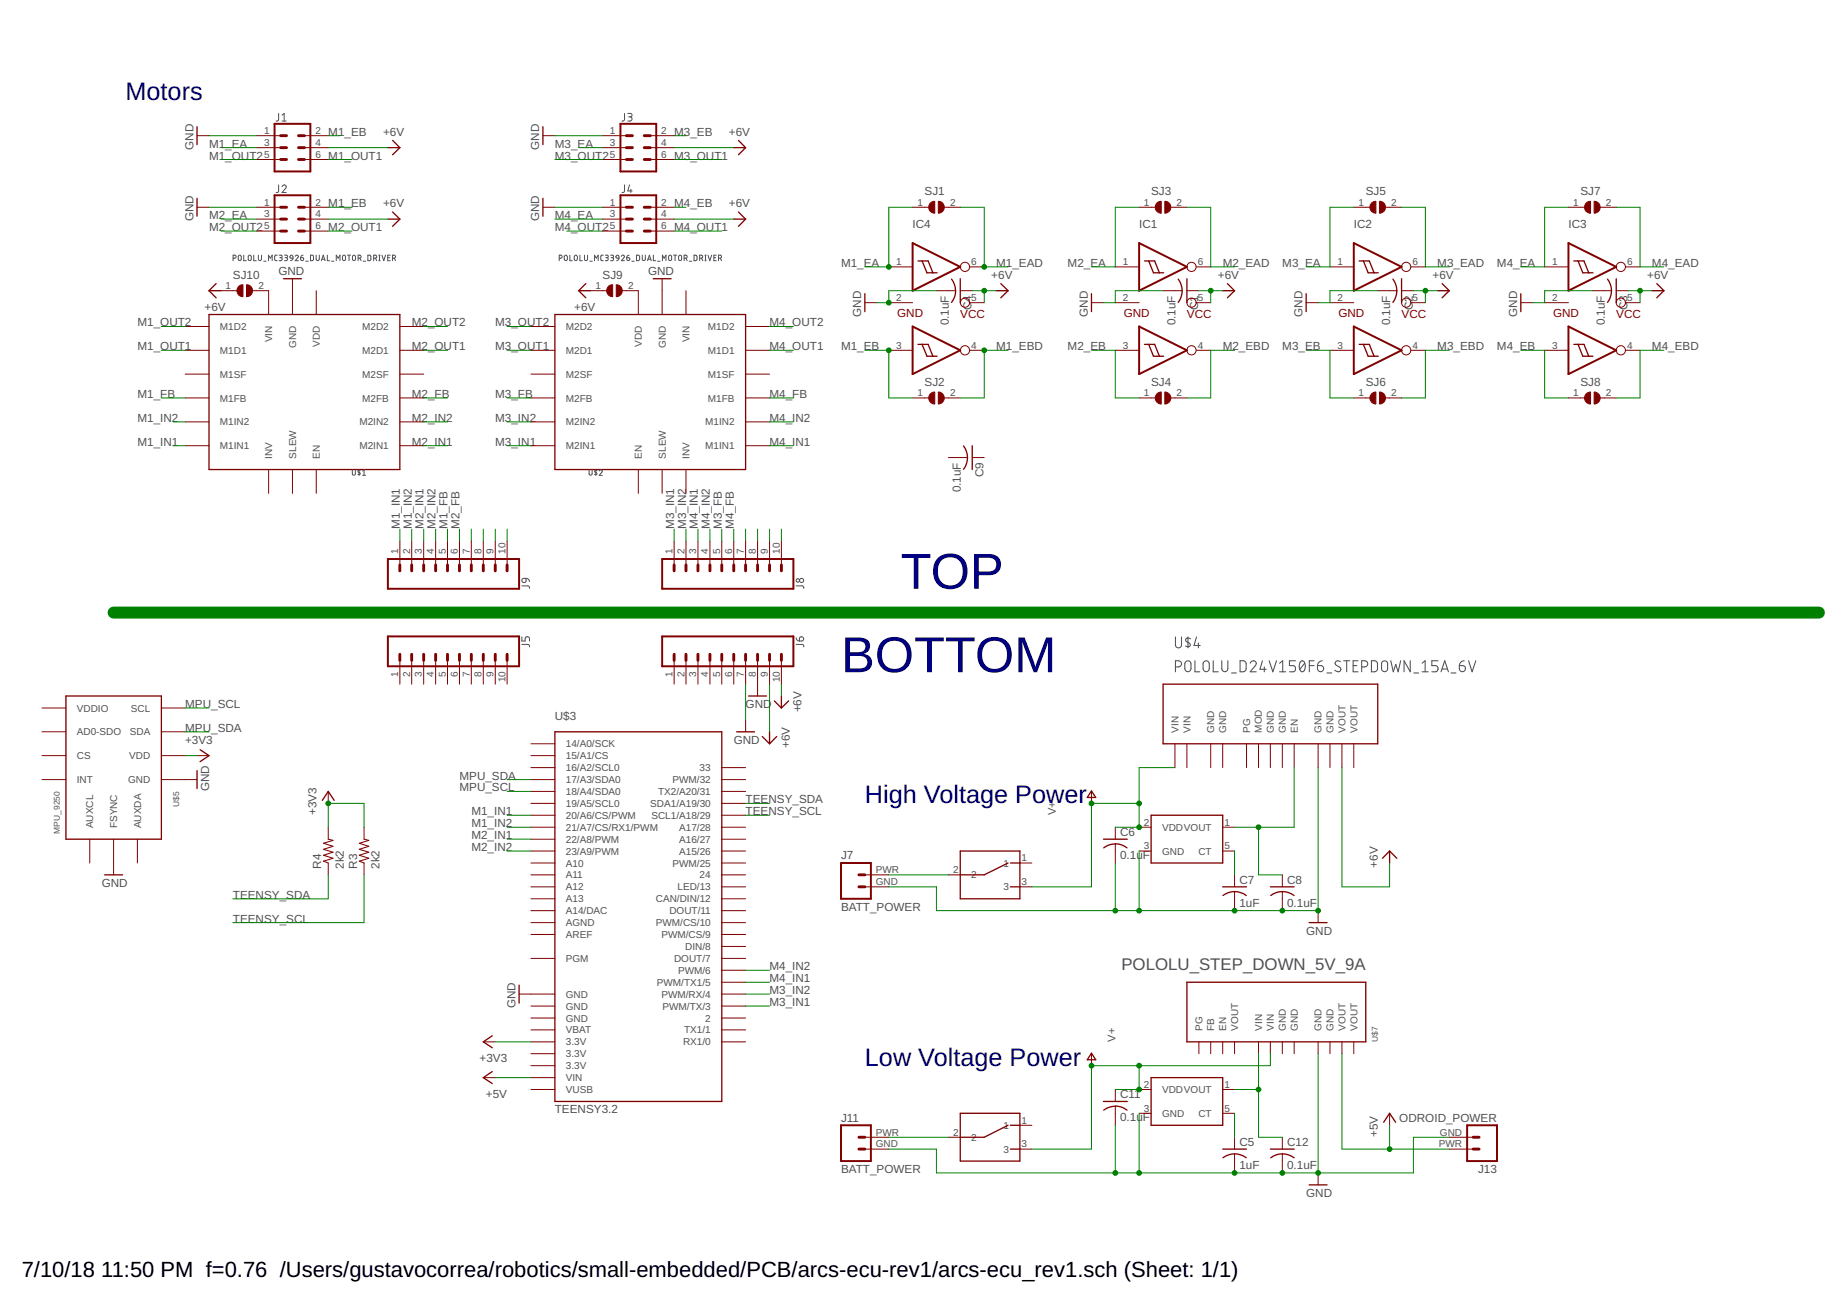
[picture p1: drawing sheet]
<svg xmlns="http://www.w3.org/2000/svg" width="297mm" height="210mm" viewBox="0 0 297 210" stroke-linecap="round" stroke-linejoin="round" font-family="sans-serif">
<defs><g id="words">
<g font-size="8.1" fill="#000080">
<text x="144.8" y="94.7">TOP</text>
<text x="135.3" y="108.1">BOTTOM</text>
</g>
<g font-size="4.1" fill="#000080">
<text x="20.2" y="16.1">Motors</text>
<text x="139.1" y="129.2">High Voltage Power</text>
<text x="139.1" y="171.4">Low Voltage Power</text>
</g>
<g font-size="3.5">
<text x="3.5" y="205.4">7/10/18</text>
<text x="16.3" y="205.4">11:50 PM f=0.76 /Users/gustavocorrea/robotics/small-embedded/PCB/arcs-ecu-rev1/arcs-ecu_rev1.sch (Sheet: 1/1)</text>
</g>
<text font-size="2.7" fill="#505050" x="180.3" y="156.1">POLOLU_STEP_DOWN_5V_9A</text>
<g font-size="1.9" fill="#505050">
<text x="33.6" y="23.7">M1_EA</text>
<text x="52.8" y="21.8">M1_EB</text>
<text x="61.6" y="21.8">+6V</text>
<text x="89.2" y="23.7">M3_EA</text>
<text x="108.4" y="21.8">M3_EB</text>
<text x="117.2" y="21.8">+6V</text>
<text x="31.1" y="24.1" transform="rotate(-90 31.1 24.1)">GND</text>
<text x="33.6" y="25.7">M1_OUT2</text>
<text x="52.8" y="25.7">M1_OUT1</text>
<text x="86.7" y="24.1" transform="rotate(-90 86.7 24.1)">GND</text>
<text x="89.2" y="25.7">M3_OUT2</text>
<text x="108.4" y="25.7">M3_OUT1</text>
<text x="31.1" y="35.6" transform="rotate(-90 31.1 35.6)">GND</text>
<text x="33.6" y="35.3">M2_EA</text>
<text x="52.8" y="33.3">M1_EB</text>
<text x="61.6" y="33.3">+6V</text>
<text x="86.7" y="35.6" transform="rotate(-90 86.7 35.6)">GND</text>
<text x="89.2" y="35.3">M4_EA</text>
<text x="108.4" y="33.3">M4_EB</text>
<text x="117.2" y="33.3">+6V</text>
<text x="148.7" y="31.4">SJ1</text>
<text x="185.1" y="31.4">SJ3</text>
<text x="219.6" y="31.4">SJ5</text>
<text x="254.2" y="31.4">SJ7</text>
<text x="33.6" y="37.2">M2_OUT2</text>
<text x="52.8" y="37.2">M2_OUT1</text>
<text x="89.2" y="37.2">M4_OUT2</text>
<text x="108.4" y="37.2">M4_OUT1</text>
<text x="146.8" y="36.7">IC4</text>
<text x="183.2" y="36.7">IC1</text>
<text x="217.7" y="36.7">IC2</text>
<text x="252.3" y="36.7">IC3</text>
<text x="37.4" y="44.8">SJ10</text>
<text x="44.8" y="44.3">GND</text>
<text x="96.9" y="44.8">SJ9</text>
<text x="104.2" y="44.3">GND</text>
<text x="135.3" y="42.9">M1_EA</text>
<text x="159.4" y="44.8">+6V</text>
<text x="160.2" y="42.9">M1_EAD</text>
<text x="171.7" y="42.9">M2_EA</text>
<text x="195.9" y="44.8">+6V</text>
<text x="196.6" y="42.9">M2_EAD</text>
<text x="206.2" y="42.9">M3_EA</text>
<text x="230.4" y="44.8">+6V</text>
<text x="231.2" y="42.9">M3_EAD</text>
<text x="240.7" y="42.9">M4_EA</text>
<text x="264.9" y="44.8">+6V</text>
<text x="265.7" y="42.9">M4_EAD</text>
<text x="22.1" y="52.5">M1_OUT2</text>
<text x="32.9" y="50">+6V</text>
<text x="66.2" y="52.5">M2_OUT2</text>
<text x="79.6" y="52.5">M3_OUT2</text>
<text x="92.3" y="50">+6V</text>
<text x="123.8" y="52.5">M4_OUT2</text>
<text x="138.5" y="50.9" transform="rotate(-90 138.5 50.9)">GND</text>
<text x="152.6" y="52.4" transform="rotate(-90 152.6 52.4)">0.1uF</text>
<text x="156.3" y="49.9" transform="rotate(-90 156.3 49.9)">C</text>
<text x="156.3" y="48.6" transform="rotate(-90 156.3 48.6)">4</text>
<text x="175" y="50.9" transform="rotate(-90 175 50.9)">GND</text>
<text x="189" y="52.4" transform="rotate(-90 189 52.4)">0.1uF</text>
<text x="192.7" y="49.9" transform="rotate(-90 192.7 49.9)">C</text>
<text x="192.7" y="48.6" transform="rotate(-90 192.7 48.6)">1</text>
<text x="209.5" y="50.9" transform="rotate(-90 209.5 50.9)">GND</text>
<text x="223.6" y="52.4" transform="rotate(-90 223.6 52.4)">0.1uF</text>
<text x="227.2" y="49.9" transform="rotate(-90 227.2 49.9)">C</text>
<text x="227.2" y="48.6" transform="rotate(-90 227.2 48.6)">2</text>
<text x="244" y="50.9" transform="rotate(-90 244 50.9)">GND</text>
<text x="258.1" y="52.4" transform="rotate(-90 258.1 52.4)">0.1uF</text>
<text x="261.7" y="49.9" transform="rotate(-90 261.7 49.9)">C</text>
<text x="261.7" y="48.6" transform="rotate(-90 261.7 48.6)">3</text>
<text x="22.1" y="56.3">M1_OUT1</text>
<text x="66.2" y="56.3">M2_OUT1</text>
<text x="79.6" y="56.3">M3_OUT1</text>
<text x="123.8" y="56.3">M4_OUT1</text>
<text x="135.3" y="56.3">M1_EB</text>
<text x="160.2" y="56.3">M1_EBD</text>
<text x="171.7" y="56.3">M2_EB</text>
<text x="196.6" y="56.3">M2_EBD</text>
<text x="206.2" y="56.3">M3_EB</text>
<text x="231.2" y="56.3">M3_EBD</text>
<text x="240.7" y="56.3">M4_EB</text>
<text x="265.7" y="56.3">M4_EBD</text>
<text x="22.1" y="64">M1_FB</text>
<text x="66.2" y="64">M2_FB</text>
<text x="79.6" y="64">M3_FB</text>
<text x="123.8" y="64">M4_FB</text>
<text x="148.7" y="62.1">SJ2</text>
<text x="185.1" y="62.1">SJ4</text>
<text x="219.6" y="62.1">SJ6</text>
<text x="254.2" y="62.1">SJ8</text>
<text x="22.1" y="67.9">M1_IN2</text>
<text x="22.1" y="71.7">M1_IN1</text>
<text x="66.2" y="67.9">M2_IN2</text>
<text x="66.2" y="71.7">M2_IN1</text>
<text x="79.6" y="67.9">M3_IN2</text>
<text x="79.6" y="71.7">M3_IN1</text>
<text x="123.8" y="67.9">M4_IN2</text>
<text x="123.8" y="71.7">M4_IN1</text>
<text x="158.2" y="76.8" transform="rotate(-90 158.2 76.8)">C9</text>
<text x="154.5" y="79.2" transform="rotate(-90 154.5 79.2)">0.1uF</text>
<text x="64.3" y="85.1" transform="rotate(-90 64.3 85.1)">M1_IN1</text>
<text x="66.2" y="85.1" transform="rotate(-90 66.2 85.1)">M1_IN2</text>
<text x="68.1" y="85.1" transform="rotate(-90 68.1 85.1)">M2_IN1</text>
<text x="70.1" y="85.1" transform="rotate(-90 70.1 85.1)">M2_IN2</text>
<text x="72" y="85.1" transform="rotate(-90 72 85.1)">M1_FB</text>
<text x="73.9" y="85.1" transform="rotate(-90 73.9 85.1)">M2_FB</text>
<text x="108.4" y="85.1" transform="rotate(-90 108.4 85.1)">M3_IN1</text>
<text x="110.3" y="85.1" transform="rotate(-90 110.3 85.1)">M3_IN2</text>
<text x="112.2" y="85.1" transform="rotate(-90 112.2 85.1)">M4_IN1</text>
<text x="114.2" y="85.1" transform="rotate(-90 114.2 85.1)">M4_IN2</text>
<text x="116.1" y="85.1" transform="rotate(-90 116.1 85.1)">M3_FB</text>
<text x="118" y="85.1" transform="rotate(-90 118 85.1)">M4_FB</text>
<text x="29.8" y="113.9">MPU_SCL</text>
<text x="119.9" y="113.9">GND</text>
<text x="29.8" y="119.6">+3V3</text>
<text x="29.8" y="117.7">MPU_SDA</text>
<text x="89.2" y="115.8">U$3</text>
<text x="118" y="119.6">GND</text>
<text x="128.9" y="114.6" transform="rotate(-90 128.9 114.6)">+6V</text>
<text x="73.9" y="125.4">MPU_SDA</text>
<text x="127" y="120.4" transform="rotate(-90 127 120.4)">+6V</text>
<text x="33.6" y="127.3" transform="rotate(-90 33.6 127.3)">GND</text>
<text x="50.9" y="131.1" transform="rotate(-90 50.9 131.1)">+3V3</text>
<text x="73.9" y="127.3">MPU_SCL</text>
<text x="75.8" y="131.1">M1_IN1</text>
<text x="119.9" y="129.2">TEENSY_SDA</text>
<text x="119.9" y="131.1">TEENSY_SCL</text>
<text x="75.8" y="133.1">M1_IN2</text>
<text x="75.8" y="136.9">M2_IN2</text>
<text x="75.8" y="135">M2_IN1</text>
<text x="180.1" y="134.5">C6</text>
<text x="16.4" y="142.6">GND</text>
<text x="51.7" y="139.8" transform="rotate(-90 51.7 139.8)">R4</text>
<text x="55.3" y="139.8" transform="rotate(-90 55.3 139.8)">2k2</text>
<text x="57.4" y="139.8" transform="rotate(-90 57.4 139.8)">R3</text>
<text x="61" y="139.8" transform="rotate(-90 61 139.8)">2k2</text>
<text x="135.3" y="138.2">J7</text>
<text x="180.1" y="138.1">0.1uF</text>
<text x="199.3" y="142.2">C7</text>
<text x="207" y="142.2">C8</text>
<text x="221.6" y="139.6" transform="rotate(-90 221.6 139.6)">+6V</text>
<text x="37.4" y="144.6">TEENSY_SDA</text>
<text x="37.4" y="148.4">TEENSY_SCL</text>
<text x="135.3" y="146.5">BATT_POWER</text>
<text x="199.3" y="145.8">1uF</text>
<text x="207" y="145.8">0.1uF</text>
<text x="210.1" y="150.3">GND</text>
<text x="123.8" y="159.9">M3_IN2</text>
<text x="123.8" y="161.8">M3_IN1</text>
<text x="123.8" y="156.1">M4_IN2</text>
<text x="123.8" y="158">M4_IN1</text>
<text x="82.9" y="162.2" transform="rotate(-90 82.9 162.2)">GND</text>
<text x="77.1" y="170.8">+3V3</text>
<text x="78.2" y="176.6">+5V</text>
<text x="89.2" y="179.1">TEENSY3.2</text>
<text x="180.1" y="176.7">C11</text>
<text x="135.3" y="180.4">J11</text>
<text x="180.1" y="180.3">0.1uF</text>
<text x="199.3" y="184.4">C5</text>
<text x="207" y="184.4">C12</text>
<text x="221.6" y="182.9" transform="rotate(-90 221.6 182.9)">+5V</text>
<text x="225" y="180.4">ODROID_POWER</text>
<text x="135.3" y="188.7">BATT_POWER</text>
<text x="199.3" y="188">1uF</text>
<text x="207" y="188">0.1uF</text>
<text x="237.7" y="188.7">J13</text>
<text x="210.1" y="192.5">GND</text>
</g>
<g font-size="1.9" fill="#800000">
<text x="144.3" y="51">GND</text>
<text x="154.4" y="51.2">VCC</text>
<text x="180.7" y="51">GND</text>
<text x="190.9" y="51.2">VCC</text>
<text x="215.2" y="51">GND</text>
<text x="225.4" y="51.2">VCC</text>
<text x="249.8" y="51">GND</text>
<text x="259.9" y="51.2">VCC</text>
</g>
<g font-size="1.8" fill="#505050">
<text x="169.8" y="131.1" transform="rotate(-90 169.8 131.1)">V+</text>
<text x="179.4" y="167.6" transform="rotate(-90 179.4 167.6)">V+</text>
</g>
<g font-size="1.6" fill="#505050">
<text x="42.5" y="21.6">1</text>
<text x="42.5" y="23.5">3</text>
<text x="50.7" y="23.5">4</text>
<text x="50.7" y="21.6">2</text>
<text x="98.1" y="21.6">1</text>
<text x="98.1" y="23.5">3</text>
<text x="106.3" y="23.5">4</text>
<text x="106.3" y="21.6">2</text>
<text x="42.5" y="25.4">5</text>
<text x="50.7" y="25.4">6</text>
<text x="98.1" y="25.4">5</text>
<text x="106.3" y="25.4">6</text>
<text x="42.5" y="33.1">1</text>
<text x="42.5" y="35">3</text>
<text x="50.7" y="35">4</text>
<text x="50.7" y="33.1">2</text>
<text x="98.1" y="33.1">1</text>
<text x="98.1" y="35">3</text>
<text x="106.3" y="35">4</text>
<text x="106.3" y="33.1">2</text>
<text x="147.5" y="33.1">1</text>
<text x="152.8" y="33.1">2</text>
<text x="184" y="33.1">1</text>
<text x="189.2" y="33.1">2</text>
<text x="218.5" y="33.1">1</text>
<text x="223.8" y="33.1">2</text>
<text x="253" y="33.1">1</text>
<text x="258.3" y="33.1">2</text>
<text x="42.5" y="36.9">5</text>
<text x="50.7" y="36.9">6</text>
<text x="98.1" y="36.9">5</text>
<text x="106.3" y="36.9">6</text>
<text x="36.3" y="46.5">1</text>
<text x="41.6" y="46.5">2</text>
<text x="95.7" y="46.5">1</text>
<text x="101" y="46.5">2</text>
<text x="144.1" y="42.7">1</text>
<text x="156.2" y="42.7">6</text>
<text x="180.6" y="42.7">1</text>
<text x="192.6" y="42.7">6</text>
<text x="215.1" y="42.7">1</text>
<text x="227.2" y="42.7">6</text>
<text x="249.6" y="42.7">1</text>
<text x="261.7" y="42.7">6</text>
<text x="35.4" y="53.1">M1D2</text>
<text x="58.2" y="53.1">M2D2</text>
<text x="91" y="53.1">M2D2</text>
<text x="113.9" y="53.1">M1D2</text>
<text x="144.1" y="48.4">2</text>
<text x="156.2" y="48.4">5</text>
<text x="180.6" y="48.4">2</text>
<text x="192.6" y="48.4">5</text>
<text x="215.1" y="48.4">2</text>
<text x="227.2" y="48.4">5</text>
<text x="249.6" y="48.4">2</text>
<text x="261.7" y="48.4">5</text>
<text x="35.4" y="56.9">M1D1</text>
<text x="43.8" y="55" transform="rotate(-90 43.8 55)">VIN</text>
<text x="47.6" y="55.9" transform="rotate(-90 47.6 55.9)">GND</text>
<text x="51.4" y="55.7" transform="rotate(-90 51.4 55.7)">VDD</text>
<text x="58.2" y="56.9">M2D1</text>
<text x="91" y="56.9">M2D1</text>
<text x="103.2" y="55.7" transform="rotate(-90 103.2 55.7)">VDD</text>
<text x="107.1" y="55.9" transform="rotate(-90 107.1 55.9)">GND</text>
<text x="110.9" y="55" transform="rotate(-90 110.9 55)">VIN</text>
<text x="113.9" y="56.9">M1D1</text>
<text x="144.1" y="56.1">3</text>
<text x="156.2" y="56.1">4</text>
<text x="180.6" y="56.1">3</text>
<text x="192.6" y="56.1">4</text>
<text x="215.1" y="56.1">3</text>
<text x="227.2" y="56.1">4</text>
<text x="249.6" y="56.1">3</text>
<text x="261.7" y="56.1">4</text>
<text x="35.4" y="64.6">M1FB</text>
<text x="35.4" y="60.7">M1SF</text>
<text x="58.2" y="64.6">M2FB</text>
<text x="58.2" y="60.8">M2SF</text>
<text x="91" y="64.6">M2FB</text>
<text x="91" y="60.8">M2SF</text>
<text x="113.9" y="64.6">M1FB</text>
<text x="113.9" y="60.7">M1SF</text>
<text x="147.5" y="63.7">1</text>
<text x="152.8" y="63.7">2</text>
<text x="184" y="63.7">1</text>
<text x="189.2" y="63.7">2</text>
<text x="218.5" y="63.7">1</text>
<text x="223.8" y="63.7">2</text>
<text x="253" y="63.7">1</text>
<text x="258.3" y="63.7">2</text>
<text x="35.4" y="68.4">M1IN2</text>
<text x="57.8" y="68.4">M2IN2</text>
<text x="91" y="68.4">M2IN2</text>
<text x="113.4" y="68.4">M1IN2</text>
<text x="35.4" y="72.3">M1IN1</text>
<text x="43.8" y="73.8" transform="rotate(-90 43.8 73.8)">INV</text>
<text x="47.6" y="73.8" transform="rotate(-90 47.6 73.8)">SLEW</text>
<text x="51.4" y="73.8" transform="rotate(-90 51.4 73.8)">EN</text>
<text x="57.8" y="72.3">M2IN1</text>
<text x="91" y="72.3">M2IN1</text>
<text x="103.2" y="73.8" transform="rotate(-90 103.2 73.8)">EN</text>
<text x="107.1" y="73.8" transform="rotate(-90 107.1 73.8)">SLEW</text>
<text x="110.9" y="73.8" transform="rotate(-90 110.9 73.8)">INV</text>
<text x="113.4" y="72.3">M1IN1</text>
<text x="64" y="89.1" transform="rotate(-90 64 89.1)">1</text>
<text x="65.9" y="89.1" transform="rotate(-90 65.9 89.1)">2</text>
<text x="67.9" y="89.1" transform="rotate(-90 67.9 89.1)">3</text>
<text x="69.8" y="89.1" transform="rotate(-90 69.8 89.1)">4</text>
<text x="71.7" y="89.1" transform="rotate(-90 71.7 89.1)">5</text>
<text x="73.6" y="89.1" transform="rotate(-90 73.6 89.1)">6</text>
<text x="75.5" y="89.1" transform="rotate(-90 75.5 89.1)">7</text>
<text x="77.5" y="89.1" transform="rotate(-90 77.5 89.1)">8</text>
<text x="79.4" y="89.1" transform="rotate(-90 79.4 89.1)">9</text>
<text x="81.3" y="89.1" transform="rotate(-90 81.3 89.1)">10</text>
<text x="108.1" y="89.1" transform="rotate(-90 108.1 89.1)">1</text>
<text x="110.1" y="89.1" transform="rotate(-90 110.1 89.1)">2</text>
<text x="112" y="89.1" transform="rotate(-90 112 89.1)">3</text>
<text x="113.9" y="89.1" transform="rotate(-90 113.9 89.1)">4</text>
<text x="115.8" y="89.1" transform="rotate(-90 115.8 89.1)">5</text>
<text x="117.7" y="89.1" transform="rotate(-90 117.7 89.1)">6</text>
<text x="119.6" y="89.1" transform="rotate(-90 119.6 89.1)">7</text>
<text x="121.6" y="89.1" transform="rotate(-90 121.6 89.1)">8</text>
<text x="123.5" y="89.1" transform="rotate(-90 123.5 89.1)">9</text>
<text x="125.4" y="89.1" transform="rotate(-90 125.4 89.1)">10</text>
<text x="64" y="108.9" transform="rotate(-90 64 108.9)">1</text>
<text x="65.9" y="108.9" transform="rotate(-90 65.9 108.9)">2</text>
<text x="67.9" y="108.9" transform="rotate(-90 67.9 108.9)">3</text>
<text x="69.8" y="108.9" transform="rotate(-90 69.8 108.9)">4</text>
<text x="71.7" y="108.9" transform="rotate(-90 71.7 108.9)">5</text>
<text x="73.6" y="108.9" transform="rotate(-90 73.6 108.9)">6</text>
<text x="75.5" y="108.9" transform="rotate(-90 75.5 108.9)">7</text>
<text x="77.5" y="108.9" transform="rotate(-90 77.5 108.9)">8</text>
<text x="79.4" y="108.9" transform="rotate(-90 79.4 108.9)">9</text>
<text x="81.3" y="109.8" transform="rotate(-90 81.3 109.8)">10</text>
<text x="108.1" y="108.9" transform="rotate(-90 108.1 108.9)">1</text>
<text x="110.1" y="108.9" transform="rotate(-90 110.1 108.9)">2</text>
<text x="112" y="108.9" transform="rotate(-90 112 108.9)">3</text>
<text x="113.9" y="108.9" transform="rotate(-90 113.9 108.9)">4</text>
<text x="115.8" y="108.9" transform="rotate(-90 115.8 108.9)">5</text>
<text x="117.7" y="108.9" transform="rotate(-90 117.7 108.9)">6</text>
<text x="119.6" y="108.9" transform="rotate(-90 119.6 108.9)">7</text>
<text x="121.6" y="108.9" transform="rotate(-90 121.6 108.9)">8</text>
<text x="123.5" y="108.9" transform="rotate(-90 123.5 108.9)">9</text>
<text x="125.4" y="109.8" transform="rotate(-90 125.4 109.8)">10</text>
<text x="12.4" y="118.3">AD0-SDO</text>
<text x="12.4" y="114.5">VDDIO</text>
<text x="20.9" y="118.3">SDA</text>
<text x="21" y="114.4">SCL</text>
<text x="189.5" y="117.9" transform="rotate(-90 189.5 117.9)">VIN</text>
<text x="191.4" y="117.9" transform="rotate(-90 191.4 117.9)">VIN</text>
<text x="195.3" y="117.9" transform="rotate(-90 195.3 117.9)">GND</text>
<text x="197.2" y="117.9" transform="rotate(-90 197.2 117.9)">GND</text>
<text x="201" y="117.9" transform="rotate(-90 201 117.9)">PG</text>
<text x="203" y="117.9" transform="rotate(-90 203 117.9)">MOD</text>
<text x="204.9" y="117.9" transform="rotate(-90 204.9 117.9)">GND</text>
<text x="206.8" y="117.9" transform="rotate(-90 206.8 117.9)">GND</text>
<text x="208.7" y="117.9" transform="rotate(-90 208.7 117.9)">EN</text>
<text x="212.5" y="117.9" transform="rotate(-90 212.5 117.9)">GND</text>
<text x="214.5" y="117.9" transform="rotate(-90 214.5 117.9)">GND</text>
<text x="216.4" y="117.9" transform="rotate(-90 216.4 117.9)">VOUT</text>
<text x="218.3" y="117.9" transform="rotate(-90 218.3 117.9)">VOUT</text>
<text x="12.4" y="126">INT</text>
<text x="12.4" y="122.1">CS</text>
<text x="20.6" y="126">GND</text>
<text x="20.8" y="122.1">VDD</text>
<text x="91" y="122.1">15/A1/CS</text>
<text x="91" y="124">16/A2/SCL0</text>
<text x="91" y="126">17/A3/SDA0</text>
<text x="91" y="120.2">14/A0/SCK</text>
<text x="108.2" y="126">PWM/32</text>
<text x="112.5" y="124">33</text>
<text x="91" y="127.9">18/A4/SDA0</text>
<text x="91" y="129.8">19/A5/SCL0</text>
<text x="91" y="131.7">20/A6/CS/PWM</text>
<text x="104.6" y="129.8">SDA1/A19/30</text>
<text x="104.7" y="131.7">SCL1/A18/29</text>
<text x="105.8" y="127.9">TX2/A20/31</text>
<text x="15" y="133.2" transform="rotate(-90 15 133.2)">AUXCL</text>
<text x="18.8" y="133.2" transform="rotate(-90 18.8 133.2)">FSYNC</text>
<text x="22.7" y="133.2" transform="rotate(-90 22.7 133.2)">AUXDA</text>
<text x="91" y="133.6">21/A7/CS/RX1/PWM</text>
<text x="91" y="135.5">22/A8/PWM</text>
<text x="91" y="137.5">23/A9/PWM</text>
<text x="109.2" y="137.5">A15/26</text>
<text x="109.2" y="135.5">A16/27</text>
<text x="109.2" y="133.6">A17/28</text>
<text x="184" y="132.8">2</text>
<text x="184" y="136.6">3</text>
<text x="186.9" y="133.6">VDDVOUT</text>
<text x="186.9" y="137.5">GND</text>
<text x="192.7" y="137.5">CT</text>
<text x="196.9" y="136.6">5</text>
<text x="196.9" y="132.8">1</text>
<text x="91" y="139.4">A10</text>
<text x="91" y="141.3">A11</text>
<text x="91" y="143.2">A12</text>
<text x="108.2" y="139.4">PWM/25</text>
<text x="109" y="143.2">LED/13</text>
<text x="112.5" y="141.3">24</text>
<text x="140.9" y="142.4">GND</text>
<text x="140.9" y="140.5">PWR</text>
<text x="153.3" y="140.5">2</text>
<text x="156.2" y="141.3">2</text>
<text x="161.4" y="139.4">1</text>
<text x="161.4" y="143.2">3</text>
<text x="164.3" y="138.5">1</text>
<text x="164.3" y="142.4">3</text>
<text x="91" y="145.1">A13</text>
<text x="91" y="149">AGND</text>
<text x="91" y="147.1">A14/DAC</text>
<text x="105.5" y="149">PWM/CS/10</text>
<text x="105.5" y="145.1">CAN/DIN/12</text>
<text x="107.6" y="147">DOUT/11</text>
<text x="91" y="150.9">AREF</text>
<text x="91" y="154.7">PGM</text>
<text x="106.4" y="150.9">PWM/CS/9</text>
<text x="108.4" y="154.7">DOUT/7</text>
<text x="110.2" y="152.8">DIN/8</text>
<text x="91" y="160.5">GND</text>
<text x="105.6" y="158.6">PWM/TX1/5</text>
<text x="106.4" y="160.5">PWM/RX/4</text>
<text x="109" y="156.6">PWM/6</text>
<text x="91" y="166.2">VBAT</text>
<text x="91" y="162.4">GND</text>
<text x="91" y="164.3">GND</text>
<text x="106.5" y="162.4">PWM/TX/3</text>
<text x="110" y="166.2">TX1/1</text>
<text x="113.4" y="164.3">2</text>
<text x="193.4" y="165.8" transform="rotate(-90 193.4 165.8)">PG</text>
<text x="195.3" y="165.8" transform="rotate(-90 195.3 165.8)">FB</text>
<text x="197.2" y="165.8" transform="rotate(-90 197.2 165.8)">EN</text>
<text x="199.1" y="165.8" transform="rotate(-90 199.1 165.8)">VOUT</text>
<text x="203" y="165.8" transform="rotate(-90 203 165.8)">VIN</text>
<text x="204.9" y="165.8" transform="rotate(-90 204.9 165.8)">VIN</text>
<text x="206.8" y="165.8" transform="rotate(-90 206.8 165.8)">GND</text>
<text x="208.7" y="165.8" transform="rotate(-90 208.7 165.8)">GND</text>
<text x="212.6" y="165.8" transform="rotate(-90 212.6 165.8)">GND</text>
<text x="214.5" y="165.8" transform="rotate(-90 214.5 165.8)">GND</text>
<text x="216.4" y="165.8" transform="rotate(-90 216.4 165.8)">VOUT</text>
<text x="218.3" y="165.8" transform="rotate(-90 218.3 165.8)">VOUT</text>
<text x="91" y="168.1">3.3V</text>
<text x="91" y="173.9">VIN</text>
<text x="91" y="170.1">3.3V</text>
<text x="91" y="172">3.3V</text>
<text x="109.9" y="168.1">RX1/0</text>
<text x="91" y="175.8">VUSB</text>
<text x="184" y="175">2</text>
<text x="184" y="178.8">3</text>
<text x="186.9" y="175.8">VDDVOUT</text>
<text x="186.9" y="179.7">GND</text>
<text x="192.7" y="179.6">CT</text>
<text x="196.9" y="178.8">5</text>
<text x="196.9" y="175">1</text>
<text x="140.9" y="184.6">GND</text>
<text x="140.9" y="182.6">PWR</text>
<text x="153.3" y="182.6">2</text>
<text x="156.2" y="183.5">2</text>
<text x="161.4" y="181.6">1</text>
<text x="161.4" y="185.4">3</text>
<text x="164.3" y="180.7">1</text>
<text x="164.3" y="184.6">3</text>
<text x="231.4" y="184.6">PWR</text>
<text x="231.6" y="182.6">GND</text>
</g>
<g font-size="1.4" fill="#505050">
<text x="28.8" y="129.8" transform="rotate(-90 28.8 129.8)">U$5</text>
<text x="9.6" y="134.1" transform="rotate(-90 9.6 134.1)">MPU_9250</text>
<text x="221.6" y="167.6" transform="rotate(-90 221.6 167.6)">U$7</text>
</g>
</g></defs>
<g fill="none" stroke="#505050" stroke-width=".16">
<path d="M44.8 18.2v1.1l-.1 .2h-.3M45.4 19.5h.6M45.4 18.5l.3-.3v1.3M100.4 18.2v1.1l-.4 .2M101 18.2l.5 .1 .1 .2v.2l-.5 .1M101.3 18.8a.34 .34 0 0 1 .4 .3 .34 .34 0 0 1-.4 .4h-.3M44.8 29.7v1.1l-.1 .1-.3 .1M45.4 30a.33 .33 0 0 1 .4-.2 .33 .33 0 0 1 .1 .5l-.5 .7h.6M100.4 29.7v1.1l-.4 .2M101.2 29.7l-.2 1h.7M101.5 30.4v.6M37.5 41.5l.4-.1v-.3l-.4-.1v.9"/>
<path d="M38.4 41.1l.2-.1 .2 .2v.6l-.2 .1-.3-.1zM39.2 41v.9h.4M40 41.1l.2-.1 .2 .2v.6l-.2 .1-.3-.1zM40.8 41v.9h.4M41.6 41v.7l.1 .2h.3l.1-.2v-.7M42.4 42h.4M43.2 41.9v-.9l.3 .5 .3-.5v.9M44.6 41l-.3 .1-.1 .1v.6l.4 .1M44.9 41l.5 .1-.1 .3h-.3M45.1 41.4l.2 .1v.3l-.4 .1M45.8 41l.3 .1 .1 .1-.1 .2h-.3M46 41.4l.2 .1v.2l-.1 .2h-.3"/>
<path d="M46.7 41.1l.2-.1 .2 .2v.3l-.4-.1zM47.1 41.5l-.1 .3-.3 .1M47.5 41.2a.25 .25 0 0 1 .3-.2 .25 .25 0 0 1 .1 .4l-.4 .5h.5M48.3 41.4h.3a.24 .24 0 0 1 .2 .3 .24 .24 0 0 1-.2 .2 .24 .24 0 0 1-.3-.2zM48.7 41l-.2 .1-.2 .3M49.2 42h.4M49.9 41l.4 .1 .1 .1v.5l-.1 .2h-.4zM50.8 41v.7l.2 .2h.2l.2-.2v-.7M51.7 41.9l.3-.9 .3 .9M51.8 41.7h.4M52.6 41v.9h.4M53.3 42h.4"/>
<path d="M54.1 41.9v-.9l.3 .5 .3-.5v.9M55.2 41.1l.2-.1 .1 .2v.6l-.1 .1-.3-.1v-.5zM55.9 41h.5M56.1 41v.9M56.7 41.2l.2-.2 .2 .2v.7h-.2l-.2-.1zM57.6 41.5l.4-.1v-.3l-.4-.1v.9M57.9 41.5l.2 .4M58.4 42h.4M59.2 41l.3 .1 .1 .1v.5l-.1 .2h-.3zM60.1 41.5l.4-.1v-.3l-.4-.1v.9M60.4 41.5l.2 .4M60.9 41h.2"/>
<path d="M60.9 41.9h.2M61 41v.9M61.4 41l.3 .9 .3-.9M62.4 41.4h.3M62.8 41h-.4v.9h.4M63.1 41.5l.4-.1v-.3l-.4-.1v.9M63.4 41.5l.2 .4M89.9 41.5l.5-.1v-.3l-.5-.1v.9M90.8 41.1l.3-.1 .1 .3v.4l-.1 .2h-.3l-.1-.2zM91.7 41v.9h.3M92.5 41.1l.2-.1 .2 .3v.4l-.2 .2h-.2l-.1-.2zM93.3 41v.9h.3"/>
<path d="M94 41v.8l.2 .1 .3-.1v-.8M94.8 42h.4M95.6 41.9v-.9l.3 .5 .3-.5v.9M97 41l-.3 .1-.1 .1v.6l.4 .1M97.3 41l.4 .1 .1 .1-.1 .2h-.3M97.6 41.4l.2 .1v.2l-.1 .2h-.4M98.2 41l.4 .1 .1 .1-.1 .2h-.3M98.4 41.4l.2 .1v.3l-.4 .1M99.2 41.1h.3v.4l-.4-.1zM99.5 41.5l-.1 .3-.2 .1M99.9 41.2a.25 .25 0 0 1 .4-.2 .25 .25 0 0 1 .1 .4l-.5 .5h.5M100.8 41.4h.3a.24 .24 0 0 1 .2 .3 .24 .24 0 0 1-.3 .2 .24 .24 0 0 1-.2-.2z"/>
<path d="M101.2 41a.37 .37 0 0 0-.4 .4M101.6 42h.4M102.4 41l.4 .2v.6l-.1 .1h-.3zM103.3 41v.8l.2 .1 .3-.1v-.8M104.1 41.9l.3-.9 .3 .9M104.2 41.7h.4M105.1 41v.9h.4M105.7 42h.5M106.5 41.9v-.9l.3 .5 .3-.5v.9M107.6 41.1l.2-.1 .2 .2v.6l-.2 .1-.3-.1zM108.3 41h.5M108.6 41v.9"/>
<path d="M109.2 41.1l.2-.1 .2 .2v.6l-.2 .1-.2-.1zM110 41.5l.5-.1v-.3l-.5-.1v.9M110.3 41.5l.2 .4M110.8 42h.5M111.6 41l.4 .1 .1 .1v.5l-.1 .2h-.4zM112.5 41.5l.5-.1v-.3l-.5-.1v.9M112.8 41.5l.2 .4M113.4 41h.2M113.4 41.9h.2M113.5 41v.9M113.9 41l.3 .9 .2-.9M114.8 41.4h.3"/>
<path d="M115.2 41h-.4v.9h.4M115.5 41.5l.5-.1v-.3l-.5-.1v.9M115.8 41.5l.2 .4M56.7 75.6v.7l.2 .1 .2-.1v-.7M57.7 75.6v.9M57.9 75.7h-.3v.2l.3 .3-.1 .1h-.2M58.3 75.8l.2-.2v.9M58.3 76.5h.5M94.7 75.6l.1 .7 .1 .1 .3-.1v-.7M95.8 75.6v.9M96 75.7l-.3-.1-.1 .2 .4 .3v.2h-.4M96.4 75.8a.24 .24 0 0 1 .3-.2 .24 .24 0 0 1 .1 .3l-.4 .6h.5"/>
<path d="M83.9 94.2l1.1 .1 .2 .3M84 93.2l.6-.2v.4a.34 .34 0 0 1-.5 .3 .34 .34 0 0 1-.1-.5zM84.6 93l.3 .1 .3 .5M128 94.2l1.1 .1 .2 .3M83.9 103.7h1.1l.2 .4M83.9 102.4v.7h.6v-.4a.36 .36 0 0 1 .3-.3 .36 .36 0 0 1 .4 .3v.4M128 103.7h1.1l.2 .4M128 102.6l.1 .3 .5 .2M128.7 102.5a.35 .35 0 0 1 .5 .1 .35 .35 0 0 1-.3 .5h-.3z"/>
<circle cx="128.3" cy="93.4" r=".28"/>
<circle cx="128.9" cy="93.4" r=".34"/>
</g>
<g fill="none" stroke="#800000" stroke-width=".16">
<path d="M31.7 21.8h1.9M31.7 33.3h1.9M41.3 21.8h3.8M41.3 23.7h3.8M41.3 25.7h3.8M41.3 33.3h3.8M41.3 35.2h3.8M41.3 37.2h3.8M49 21.8h3.8M49 23.7h3.8M49 25.7h3.8M49 33.3h3.8"/>
<path d="M49 35.2h3.8M49 37.2h3.8M87.3 21.8h1.9M87.3 33.3h1.9M96.9 21.8h3.8M96.9 23.7h3.8M96.9 25.7h3.8M96.9 33.3h3.8M96.9 35.2h3.8M96.9 37.2h3.8M104.6 21.8h3.8M104.6 23.7h3.8"/>
<path d="M104.6 25.7h3.8M104.6 33.3h3.8M104.6 35.2h3.8M104.6 37.2h3.8M146.8 33.3h2.6M151.8 33.3h2.6M183.2 33.3h2.6M188.3 33.3h2.6M217.7 33.3h2.6M222.8 33.3h2.6M252.2 33.3h2.6M257.3 33.3h2.6"/>
<path d="M29.8 56.3h3.8M29.8 52.5h3.8M35.5 46.8h2.6M40.6 46.8h2.6v3.8M47 44.8v5.8M50.9 46.8v3.8M64.3 56.3h3.8M64.3 52.5h3.8M85.4 56.3h3.8M85.4 52.5h3.8M95 46.8h2.6M100.1 46.8h2.6v3.8"/>
<path d="M106.5 44.8v5.8M110.3 46.8v3.8M119.9 56.3h3.9M119.9 52.5h3.9M139.1 48.7h1.9M142.9 56.3h3.9M142.9 48.7h3.9M142.9 42.9h3.9M150.6 46.8h3.1M154.4 46.8h2M155.9 56.3h2.4M155.9 48.7h2.4"/>
<path d="M155.9 42.9h2.4M175.5 48.7h2M179.4 56.3h3.8M179.4 48.7h3.8M179.4 42.9h3.8M187 46.8h3.1M190.9 46.8h1.9M192.4 56.3h2.3M192.4 48.7h2.3M192.4 42.9h2.3M210.1 48.7h1.9M213.9 56.3h3.8"/>
<path d="M213.9 48.7h3.8M213.9 42.9h3.8M221.6 46.8h3M225.4 46.8h1.9M226.9 56.3h2.3M226.9 48.7h2.3M226.9 42.9h2.3M244.6 48.7h1.9M248.4 56.3h3.8M248.4 48.7h3.8M248.4 42.9h3.8M256.1 46.8h3.1"/>
<path d="M259.9 46.8h1.9M261.4 56.3h2.4M261.4 48.7h2.4M261.4 42.9h2.4M29.8 64h3.8M29.8 60.2h3.8M29.8 71.7h3.8M29.8 67.9h3.8M43.2 75.5v3.9M47 75.5v3.9M50.9 75.5v3.9M64.3 64h3.8"/>
<path d="M64.3 60.2h3.8M64.3 71.7h3.8M64.3 67.9h3.8M85.4 64h3.8M85.4 60.2h3.8M85.4 71.7h3.8M85.4 67.9h3.8M102.7 75.5v3.9M106.5 75.5v3.9M110.3 75.5v3.9M119.9 64h3.9M119.9 60.2h3.9"/>
<path d="M119.9 71.7h3.9M119.9 67.9h3.9M146.8 64h2.6M151.8 64h2.6M152.5 73.6h3.1M156.4 73.6h1.9M183.2 64h2.6M188.3 64h2.6M217.7 64h2.6M222.8 64h2.6M252.2 64h2.6M257.3 64h2.6"/>
<path d="M64.3 87v3.9M66.2 87v3.9M68.1 87v3.9M70.1 87v3.9M72 87v3.9M73.9 87v3.9M75.8 87v3.9M77.7 87v3.9M79.7 87v3.9M81.6 87v3.9M108.4 87v3.9M110.3 87v3.9"/>
<path d="M112.2 87v3.9M114.2 87v3.9M116.1 87v3.9M118 87v3.9M119.9 87v3.9M121.8 87v3.9M123.8 87v3.9M125.7 87v3.9M6.8 117.7h3.8M6.8 113.9h3.8M26 117.7h3.8M26 113.9h3.8"/>
<path d="M64.3 106.2v3.8M66.2 106.2v3.8M68.1 106.2v3.8M70.1 106.2v3.8M72 106.2v3.8M73.9 106.2v3.8M75.8 106.2v3.8M77.7 106.2v3.8M79.7 106.2v3.8M81.6 106.2v3.8M85.4 119.6h3.8M108.4 106.2v3.8"/>
<path d="M110.3 106.2v3.8M112.2 106.2v3.8M114.2 106.2v3.8M116.1 106.2v3.8M118 106.2v3.8M119.9 106.2v3.8M119.9 115.8v1.9M121.8 106.2v5.8M123.8 106.2v3.8M125.7 106.2v3.8M189 119.6v3.9M190.9 119.6v3.9"/>
<path d="M194.7 119.6v3.9M196.6 119.6v3.9M200.5 119.6v3.9M202.4 119.6v3.9M204.3 119.6v3.9M206.2 119.6v3.9M208.1 119.6v3.9M212 119.6v3.9M213.9 119.6v3.9M215.8 119.6v3.9M217.7 119.6v3.9M6.8 125.4h3.8"/>
<path d="M6.8 121.5h3.8M14.4 135v3.8M18.3 135v5.7M22.1 135v3.8M26 125.4h5.7M26 121.5h3.8M31.7 121.5h1.9M52.8 127.3v1.9M52.8 133.1v1.9M52.8 138.8v1.9M58.5 133.1v1.9M58.5 138.8v1.9"/>
<path d="M85.4 123.5h3.8M85.4 138.8h3.8M85.4 136.9h3.8M85.4 135h3.8M85.4 133.1h3.8M85.4 131.1h3.8M85.4 129.2h3.8M85.4 127.3h3.8M85.4 125.4h3.8M85.4 121.5h3.8M116.1 123.5h3.8M116.1 138.8h3.8"/>
<path d="M116.1 136.9h3.8M116.1 135h3.8M116.1 133.1h3.8M116.1 131.1h3.8M116.1 129.2h3.8M116.1 127.3h3.8M116.1 125.4h3.8M164 138.8h1.9M175.5 127.3v1.9M179.4 133.1v1.9M179.4 135.7v3.1M183.2 136.9h1.9"/>
<path d="M183.2 133.1h1.9M196.6 136.9h1.9M196.6 133.1h1.9M83.5 159.9h5.7M85.4 154.2h3.8M85.4 150.3h3.8M85.4 148.4h3.8M85.4 146.5h3.8M85.4 144.6h3.8M85.4 142.6h3.8M85.4 140.7h3.8M116.1 159.9h3.8"/>
<path d="M116.1 158h3.8M116.1 156.1h3.8M116.1 154.2h3.8M116.1 152.2h3.8M116.1 150.3h3.8M116.1 148.4h3.8M116.1 146.5h3.8M116.1 144.6h3.8M116.1 142.6h3.8M116.1 140.7h3.8M139.1 142.6h3.8M139.1 140.7h3.8"/>
<path d="M152.5 140.7h1.9M164 142.6h1.9M198.5 140.7v1.9M198.5 143.4v3.1M206.2 140.7v1.9M206.2 143.4v3.1M212 146.5v1.9M77.7 167.6h2M77.7 173.3h2M85.4 165.7h3.8M85.4 163.7h3.8M85.4 161.8h3.8"/>
<path d="M85.4 167.6h3.8M85.4 173.3h3.8M85.4 175.2h3.8M85.4 169.5h3.8M85.4 171.4h3.8M116.1 165.7h3.8M116.1 163.7h3.8M116.1 161.8h3.8M116.1 167.6h3.8M175.5 169.5v1.9M179.4 175.2v2M179.4 177.9v3.1"/>
<path d="M183.2 175.2h1.9M183.2 179.1h1.9M192.8 167.6v1.9M194.7 167.6v1.9M196.6 175.2h1.9M196.6 167.6v1.9M196.6 179.1h1.9M198.5 167.6v1.9M202.4 167.6v1.9M204.3 167.6v1.9M206.2 167.6v1.9M208.1 167.6v1.9"/>
<path d="M212 167.6v1.9M213.9 167.6v1.9M215.8 167.6v1.9M217.7 167.6v1.9M223.5 179.1v1.9M139.1 184.8h3.8M139.1 182.9h3.8M152.5 182.9h1.9M164 184.8h1.9M164 181h1.9M198.5 182.9v1.9M198.5 185.6v3.1"/>
<path d="M206.2 182.9v1.9M206.2 185.6v3.1M212 188.7v1.9M233.1 184.8h3.8M233.1 182.9h3.8"/>
<circle cx="155.2" cy="56.3" r=".74"/>
<circle cx="155.2" cy="48.7" r=".74"/>
<circle cx="155.2" cy="42.9" r=".74"/>
<circle cx="191.6" cy="48.7" r=".74"/>
<circle cx="191.6" cy="56.3" r=".74"/>
<circle cx="191.6" cy="42.9" r=".74"/>
<circle cx="226.1" cy="48.7" r=".74"/>
<circle cx="226.1" cy="56.3" r=".74"/>
<circle cx="226.1" cy="42.9" r=".74"/>
<circle cx="260.7" cy="56.3" r=".74"/>
<circle cx="260.7" cy="48.7" r=".74"/>
<circle cx="260.7" cy="42.9" r=".74"/>
</g>
<g fill="none" stroke="#800000" stroke-width=".21">
<path d="M31.7 20.4v2.9M31.7 31.9v2.9M62.4 23.7h1.9M62.4 35.2h1.9M63.1 22.6l1.2 1.1M63.1 34.1l1.2 1.1M64.3 23.7l-1.2 1.2M64.3 35.2l-1.2 1.2M87.3 20.4v2.9M87.3 31.9v2.9M118 23.7h1.9M118 35.2h1.9"/>
<path d="M118.8 22.6l1.1 1.1M118.8 34.1l1.1 1.1M119.9 23.7l-1.1 1.2M119.9 35.2l-1.1 1.2M33.6 50.6h30.7v24.9h-30.7zM33.6 46.8h1.9M33.6 46.8l1.2 1.1M34.8 45.6l-1.2 1.2M45.6 44.8h2.9M89.2 50.6h30.7v24.9h-30.7zM93.1 46.8h1.9M93.1 46.8l1.1 1.1"/>
<path d="M94.2 45.6l-1.1 1.2M105.1 44.8h2.8M139.1 47.2v2.9M147.6 42h1.7l.7 1.9M147.6 55.4h1.7l.7 1.9M148.3 42l.8 1.9h1.6M148.3 55.4l.8 1.9h1.6M153 44.9a3.2 3.2 0 0 1 .7 1.9M153.7 46.8a3.1 3.1 0 0 1-.7 1.8M154.4 44.8v3.9M160.2 46.8h1.9M161 45.6l1.1 1.2"/>
<path d="M162.1 46.8l-1.1 1.1M175.5 47.2v2.9M184.1 42h1.6l.8 1.9M184.1 55.4h1.6l.8 1.9M184.7 42l.8 1.9h1.6M184.7 55.4l.8 1.9h1.6M189.5 44.9a3.1 3.1 0 0 1 0 3.7M190.9 44.8v3.9M196.6 46.8h1.9M197.4 45.6l1.1 1.2M198.5 46.8l-1.1 1.1M210.1 47.2v2.9"/>
<path d="M218.6 42h1.6l.8 1.9M218.6 55.4h1.6l.8 1.9M219.3 42l.7 1.9h1.7M219.3 55.4l.7 1.9h1.7M224 44.9a3.1 3.1 0 0 1 0 3.7M225.4 44.8v3.9M231.2 46.8h1.9M231.9 45.6l1.2 1.2M233.1 46.8l-1.2 1.1M244.6 47.2v2.9M253.1 42h1.6l.8 1.9M253.1 55.4h1.6l.8 1.9"/>
<path d="M253.8 42l.8 1.9h1.6M253.8 55.4l.8 1.9h1.6M258.5 44.9a3.1 3.1 0 0 1 0 3.7M259.9 44.8v3.9M265.7 46.8h1.9M266.4 45.6l1.2 1.2M267.6 46.8l-1.2 1.1M155 71.7a3.1 3.1 0 0 1 0 3.8M156.4 71.7v3.8M10.6 112h15.4v23h-15.4zM89.2 117.7h26.9v59.5h-26.9zM118.5 117.7h2.8"/>
<path d="M120.4 112h2.9M122.6 118.5l1.2 1.1M123.8 117.7v1.9M124.5 112.7l1.2 1.2M124.9 118.5l-1.1 1.1M125.7 112v1.9M126.8 112.7l-1.1 1.2M187 110h34.6v9.6h-34.6zM31.7 124v2.8M32.2 120.6l1.4 .9-1.4 1M51.8 128.7l1-1.4 .9 1.4M154.4 136.9h9.6v7.7h-9.6z"/>
<path d="M162.1 138.8l-3.8 1.9h-3.9M162.5 138.8h1.5M175.5 127.2l.7 1.1h-1.3zM177.5 135h3.8M177.5 136.4a3 3 0 0 1 3.8 0M185.1 131.1h11.5v7.7h-11.5zM223.5 136.9l-1.2 1.1M223.5 136.9l1.1 1.1M223.5 136.9v1.9M16.8 140.7h2.9M83.5 158.5v2.8M162.5 142.6h1.5"/>
<path d="M190.9 158h28.7v9.6h-28.7zM196.6 142.6h3.9M196.7 144a3.1 3.1 0 0 1 3.7 0M204.3 142.6h3.8M204.4 144a3.1 3.1 0 0 1 3.7 0M210.5 148.4h2.9M79.2 172.4l-1.5 .9 1.5 1M79.2 166.6l-1.5 1 1.5 .9M154.4 179.1h9.6v7.7h-9.6zM175.5 169.4l.7 1.1h-1.3zM177.5 177.2h3.8M177.5 178.6a3 3 0 0 1 3.8 0"/>
<path d="M185.1 173.3h11.5v7.7h-11.5zM162.1 181l-3.8 1.9h-3.9M162.5 181h1.5M162.5 184.8h1.5M196.6 184.8h3.9M196.7 186.2a3.1 3.1 0 0 1 3.7 0M204.3 184.8h3.8M204.4 186.2a3.1 3.1 0 0 1 3.7 0M210.5 190.6h2.9M222.5 180.5l1-1.4 1 1.4"/>
</g>
<g fill="none" stroke="#800000" stroke-width=".47">
<path d="M45.1 25.7h1M45.1 23.7h1M45.1 21.8h1M45.1 37.2h1M45.1 35.2h1M45.1 33.3h1M48 25.7h1M48 23.7h1M48 21.8h1M48 37.2h1M48 35.2h1M48 33.3h1"/>
<path d="M100.7 25.7h1M100.7 23.7h1M100.7 21.8h1M100.7 37.2h1M100.7 35.2h1M100.7 33.3h1M103.6 25.7h1M103.6 23.7h1M103.6 21.8h1M103.6 37.2h1M103.6 35.2h1M103.6 33.3h1"/>
<path d="M64.3 90.9v.9M66.2 90.9v.9M68.1 90.9v.9M70.1 90.9v.9M72 90.9v.9M73.9 90.9v.9M75.8 90.9v.9M77.7 90.9v.9M79.7 90.9v.9M81.6 90.9v.9M108.4 90.9v.9M110.3 90.9v.9"/>
<path d="M112.2 90.9v.9M114.2 90.9v.9M116.1 90.9v.9M118 90.9v.9M119.9 90.9v.9M121.8 90.9v.9M123.8 90.9v.9M125.7 90.9v.9M64.3 105.2v1M66.2 105.2v1M68.1 105.2v1M70.1 105.2v1"/>
<path d="M72 105.2v1M73.9 105.2v1M75.8 105.2v1M77.7 105.2v1M79.7 105.2v1M81.6 105.2v1M108.4 105.2v1M110.3 105.2v1M112.2 105.2v1M114.2 105.2v1M116.1 105.2v1M118 105.2v1"/>
<path d="M119.9 105.2v1M121.8 105.2v1M123.8 105.2v1M125.7 105.2v1M138.1 140.7h1M138.1 142.6h1M138.1 182.9h1M138.1 184.8h1M236.9 182.9h1M236.9 184.8h1"/>
</g>
<g fill="none" stroke="#800000" stroke-width=".32">
<path d="M44.2 19.9h5.7v7.7h-5.7zM99.8 19.9h5.7v7.7h-5.7zM44.2 31.4h5.7v7.7h-5.7zM99.8 31.4h5.7v7.7h-5.7zM146.8 39.1l7.6 3.8-7.6 3.9zM183.2 39.1l7.7 3.8-7.7 3.9zM217.7 39.1l7.7 3.8-7.7 3.9zM252.2 39.1l7.7 3.8-7.7 3.9zM146.8 52.5l7.6 3.8-7.6 3.9zM183.2 52.5l7.7 3.8-7.7 3.9zM217.7 52.5l7.7 3.8-7.7 3.9zM252.2 52.5l7.7 3.8-7.7 3.9z"/>
<path d="M62.4 89.9h21.1v4.8h-21.1zM106.5 89.9h21.1v4.8h-21.1zM62.4 102.4h21.1v4.8h-21.1zM106.5 102.4h21.1v4.8h-21.1zM135.3 138.8h4.8v5.8h-4.8zM135.3 181h4.8v5.8h-4.8zM235.9 181h4.8v5.8h-4.8z"/>
</g>
<path d="M52.8 135l.8 .2-1.6 .4 1.6 .5-1.6 .5 1.6 .5-1.6 .5 1.6 .4-1.6 .5 .8 .3M58.5 135l.8 .2-1.5 .4 1.5 .5-1.5 .5 1.5 .5-1.5 .5 1.5 .4-1.5 .5 .7 .3" fill="none" stroke="#800000" stroke-width=".17"/>
<g fill="#800000" stroke="#800000" stroke-width=".16">
<path d="M39.6 45.8a.95 .95 0 0 1 1 1 .95 .95 0 0 1-1 .9z" fill-rule="evenodd"/>
<path d="M38.4 46l.7-.2v1.9a.96 .96 0 0 1-.9-.6 .96 .96 0 0 1 .2-1.1z" fill-rule="evenodd"/>
<path d="M99.1 45.8a.95 .95 0 0 1 1 1 .95 .95 0 0 1-1 .9z" fill-rule="evenodd"/>
<path d="M97.9 46l.6-.2v1.9a.96 .96 0 0 1-.9-.6 .96 .96 0 0 1 .3-1.1z" fill-rule="evenodd"/>
<path d="M150.9 32.4a.95 .95 0 0 1 .9 .9 .95 .95 0 0 1-.9 1z" fill-rule="evenodd"/>
<path d="M149.7 32.6l.6-.2v1.9a.95 .95 0 0 1-.9-.6 .95 .95 0 0 1 .3-1.1z" fill-rule="evenodd"/>
<path d="M150.9 63.1a.96 .96 0 0 1 .9 .9 .96 .96 0 0 1-.9 1z" fill-rule="evenodd"/>
<path d="M149.7 63.3l.6-.2v1.9a.96 .96 0 0 1-.9-.6 .96 .96 0 0 1 .3-1.1z" fill-rule="evenodd"/>
<path d="M187.3 32.4a.95 .95 0 0 1 1 .9 .95 .95 0 0 1-1 1z" fill-rule="evenodd"/>
<path d="M186.1 32.6l.7-.2v1.9a.96 .96 0 0 1-1-.6 .96 .96 0 0 1 .3-1.1z" fill-rule="evenodd"/>
<path d="M187.3 63.1a.96 .96 0 0 1 1 .9 .96 .96 0 0 1-1 1z" fill-rule="evenodd"/>
<path d="M186.1 63.3l.7-.2v1.9a.97 .97 0 0 1-.9-.6 .97 .97 0 0 1 .2-1.1z" fill-rule="evenodd"/>
<path d="M221.8 32.4a.95 .95 0 0 1 1 .9 .95 .95 0 0 1-1 1z" fill-rule="evenodd"/>
<path d="M220.6 32.6l.7-.2v1.9a.96 .96 0 0 1-.9-.6 .96 .96 0 0 1 .2-1.1z" fill-rule="evenodd"/>
<path d="M221.8 63.1a.96 .96 0 0 1 1 .9 .96 .96 0 0 1-1 1z" fill-rule="evenodd"/>
<path d="M220.6 63.3l.7-.2v1.9a.97 .97 0 0 1-.9-.6 .97 .97 0 0 1 .2-1.1z" fill-rule="evenodd"/>
<path d="M256.4 32.4a.95 .95 0 0 1 .9 .9 .95 .95 0 0 1-.9 1z" fill-rule="evenodd"/>
<path d="M255.2 32.6l.6-.2v1.9a.95 .95 0 0 1-.9-.6 .95 .95 0 0 1 .3-1.1z" fill-rule="evenodd"/>
<path d="M256.4 63.1a.96 .96 0 0 1 .9 .9 .96 .96 0 0 1-.9 1z" fill-rule="evenodd"/>
<path d="M255.2 63.3l.6-.2v1.9a.96 .96 0 0 1-.9-.6 .96 .96 0 0 1 .3-1.1z" fill-rule="evenodd"/>
</g>
<g fill="none" stroke="#008000" stroke-width=".16">
<path d="M33.6 33.3h7.7M33.6 21.8h7.7M35.5 23.7h5.8M35.5 35.2h5.8M35.5 25.7h5.8M35.5 37.2h5.8M52.8 33.3h3.8M52.8 21.8h1.9M52.8 23.7h9.6M52.8 35.2h9.6M52.8 25.7h3.8M52.8 37.2h3.8"/>
<path d="M89.2 33.3h7.7M89.2 21.8h7.7M89.2 35.2h7.7M89.2 25.7h7.7M91.1 37.2h5.8M93.1 23.7h3.8M108.4 33.3h1.9M108.4 21.8h1.9M108.4 23.7h9.6M108.4 35.2h9.6M108.4 25.7h7.7M108.4 37.2h7.7"/>
<path d="M146.8 33.3h-3.9v9.6h-3.8M154.4 33.3h3.9v9.6h3.8M183.2 33.3h-3.8v9.6h-3.9M190.9 33.3h3.8v9.6h3.8M217.7 33.3h-3.8v9.6h-3.8M225.4 33.3h3.8v9.6h3.9M252.2 33.3h-3.8v9.6h-3.8M259.9 33.3h3.9v9.6h3.8M26 56.3h3.8M26 52.5h3.8M68.1 56.3h3.9M68.1 52.5h3.9"/>
<path d="M81.6 56.3h3.8M81.6 52.5h3.8M123.8 56.3h3.8M123.8 52.5h3.8M139.1 56.3h3.8v7.7h3.9M150.6 46.8h-7.7v1.9h-1.9M156.4 46.8h3.8M158.3 46.8v1.9M162.1 56.3h-3.8v7.7h-3.9M175.5 56.3h3.9v7.7h3.8M187 46.8h-7.6v1.9h-1.9M192.8 46.8h3.8"/>
<path d="M194.7 46.8v1.9M198.5 56.3h-3.8v7.7h-3.8M210.1 56.3h3.8v7.7h3.8M221.6 46.8h-7.7v1.9h-1.9M227.3 46.8h3.9M229.2 46.8v1.9M233.1 56.3h-3.9v7.7h-3.8M244.6 56.3h3.8v7.7h3.8M256.1 46.8h-7.7v1.9h-1.9M261.8 46.8h3.9M263.8 46.8v1.9M267.6 56.3h-3.8v7.7h-3.9"/>
<path d="M26 64h3.8M27.9 67.9h1.9M27.9 71.7h1.9M68.1 64h3.9M68.1 67.9h3.9M68.1 71.7h3.9M81.6 64h3.8M81.6 67.9h3.8M81.6 71.7h3.8M123.8 64h3.8M123.8 67.9h3.8M123.8 71.7h3.8"/>
<path d="M64.3 85.1v1.9M66.2 85.1v1.9M68.1 85.1v1.9M70.1 85.1v1.9M72 85.1v1.9M73.9 85.1v1.9M75.8 85.1v1.9M77.7 85.1v1.9M79.7 85.1v1.9M81.6 85.1v1.9M108.4 85.1v1.9M110.3 85.1v1.9"/>
<path d="M112.2 85.1v1.9M114.2 85.1v1.9M116.1 85.1v1.9M118 85.1v1.9M119.9 85.1v1.9M121.8 85.1v1.9M123.8 85.1v1.9M125.7 85.1v1.9M29.8 117.7h3.8M29.8 113.9h3.8M119.9 110v5.8M123.8 110v7.7"/>
<path d="M125.7 110v2M29.8 121.5h1.9M52.8 133.1v-3.9h5.7v3.9M81.6 125.4h3.8M81.6 127.3h3.8M81.6 133.1h3.8M81.6 131.1h3.8M81.6 136.9h3.8M81.6 135h3.8M119.9 131.1h3.9M119.9 129.2h3.9M179.4 138.8v7.7"/>
<path d="M183.2 136.9v9.6M183.2 129.2h-7.7v13.4h-9.6M189 123.5h-5.8v9.6h-3.8M198.5 136.9v3.8M202.4 133.1v7.6h3.8M208.1 123.5v9.6h-9.6M212 123.5v23h-61.4v-3.9h-7.7M215.8 123.5v19.1h7.7v-3.8M52.8 140.7v3.9h-15.4M58.5 140.7v7.7h-21.1M119.9 159.9h3.9M119.9 156.1h3.9"/>
<path d="M119.9 158h3.9M142.9 140.7h9.6M79.7 173.3h5.7M79.7 167.6h5.7M119.9 161.8h3.9M183.2 171.4v3.8h-3.8M183.2 179.1v9.6M198.5 175.2h3.9M198.5 179.1v3.8M202.4 169.5v13.4h3.8M204.3 169.5v1.9h-28.8v13.4h-9.6M212 169.5v19.2"/>
<path d="M215.8 169.5v15.3h17.3M142.9 182.9h9.6M179.4 181v7.7M223.5 181v3.8M233.1 182.9h-5.8v5.8h-76.7v-3.9h-7.7"/>
</g>
<g fill="#008000" stroke="#008000" stroke-width=".16">
<circle cx="223.5" cy="184.8" r=".38"/>
<circle cx="142.9" cy="48.7" r=".38"/>
<circle cx="212" cy="188.7" r=".38"/>
<circle cx="179.4" cy="188.7" r=".38"/>
<circle cx="183.2" cy="188.7" r=".38"/>
<circle cx="198.5" cy="188.7" r=".38"/>
<circle cx="206.2" cy="188.7" r=".38"/>
<circle cx="212" cy="146.5" r=".38"/>
<circle cx="179.4" cy="146.5" r=".38"/>
<circle cx="183.2" cy="146.5" r=".38"/>
<circle cx="198.5" cy="146.5" r=".38"/>
<circle cx="206.2" cy="146.5" r=".38"/>
<circle cx="142.9" cy="56.3" r=".38"/>
<circle cx="142.9" cy="42.9" r=".38"/>
<circle cx="158.3" cy="42.9" r=".38"/>
<circle cx="158.3" cy="56.3" r=".38"/>
<circle cx="175.5" cy="171.4" r=".38"/>
<circle cx="183.2" cy="171.4" r=".38"/>
<circle cx="183.2" cy="175.2" r=".38"/>
<circle cx="175.5" cy="129.2" r=".38"/>
<circle cx="183.2" cy="129.2" r=".38"/>
<circle cx="183.2" cy="133.1" r=".38"/>
<circle cx="202.4" cy="175.2" r=".38"/>
<circle cx="202.4" cy="133.1" r=".38"/>
<circle cx="158.3" cy="46.8" r=".38"/>
<circle cx="194.7" cy="46.8" r=".38"/>
<circle cx="229.2" cy="46.8" r=".38"/>
<circle cx="263.8" cy="46.8" r=".38"/>
<circle cx="52.8" cy="129.2" r=".38"/>
</g>
<path d="M18.3 98.5h274.2" fill="none" stroke="#008000" stroke-width="1.9"/>
<g fill="none" stroke="#505050" stroke-width=".17">
<path d="M189 102.4v1.3a.49 .49 0 0 0 .5 .5 .49 .49 0 0 0 .5-.5v-1.3M189 107.3h.5a.5 .5 0 0 0 .5-.5 .5 .5 0 0 0-.5-.5h-.5v1.8M190.7 106.5l.3-.2 .4 .2a1.44 1.44 0 0 1 .1 1.2 .49 .49 0 0 1-.6 .3 .49 .49 0 0 1-.4-.5v-.7zM191.1 102.4v1.8M191.5 102.7l-.6-.1a.3 .3 0 0 0-.2 .3 .3 .3 0 0 0 .1 .3l.5 .3a.38 .38 0 0 1-.1 .5 .38 .38 0 0 1-.5-.1M192.2 106.3v1.8h.8M192.4 102.4l-.4 1.4h1M192.7 103.4v.8M193.6 106.5l.3-.2 .5 .2a1.44 1.44 0 0 1 0 1.2 .49 .49 0 0 1-.5 .3 .49 .49 0 0 1-.4-.5v-.7zM195.1 106.3v1.8h.8M196.5 106.3v1.2a.49 .49 0 0 0 .5 .5 .49 .49 0 0 0 .5-.5v-1.2M198.1 108.2h.7"/>
<path d="M199.4 106.3h.7l.2 .2 .1 .3-.1 1a.92 .92 0 0 1-.9 .3zM201.1 106.7a.48 .48 0 0 1 .6-.4 .48 .48 0 0 1 .2 .8l-.8 1h.9M203 106.3l-.4 1.4h1M203.3 107.3v.8M204.1 106.3l.6 1.8 .6-1.8M205.8 108.1h1M205.8 106.7l.5-.4v1.8M208.3 106.3h-.9v.8h.6a.51 .51 0 0 1 .4 .5 .51 .51 0 0 1-.4 .5h-.6M209.2 106.4a.36 .36 0 0 1 .6 .1 1.1 1.1 0 0 1-.4 1.6 1.13 1.13 0 0 1-.2-1.7zM209.8 106.7l-.8 1M210.6 107.1h.7M211.3 106.3h-.7v1.8"/>
<path d="M211.9 107.1h.6a.49 .49 0 0 1 .4 .5 .49 .49 0 0 1-.6 .4 .49 .49 0 0 1-.4-.5zM212.7 106.3a.8 .8 0 0 0-.8 .8M213.4 108.2h.8M215.6 106.4a.45 .45 0 0 0-.7-.1 .45 .45 0 0 0-.1 .6l.7 .4a.44 .44 0 0 1 0 .7 .44 .44 0 0 1-.7-.1l-.1-.1M216.1 106.3h1M216.6 106.3v1.8M217.6 107.1h.6M218.4 106.3h-.8v1.8h.8M219 107.3h.5a.5 .5 0 0 0 .5-.5 .5 .5 0 0 0-.5-.5h-.5v1.8M220.6 106.3h.6l.2 .2 .1 .3-.1 1a.92 .92 0 0 1-.8 .3zM222.3 106.5l.3-.2a.46 .46 0 0 1 .6 .5v.7a.49 .49 0 0 1-.5 .5 .49 .49 0 0 1-.5-.5zM223.7 106.3l.4 1.8 .4-1.2 .4 1.2 .4-1.8"/>
<path d="M226.8 106.3v1.8l-1-1.8v1.8M227.4 108.2h.8M228.7 108.1h1M228.7 106.7l.5-.4v1.8M231.3 106.3h-1v.8h.6a.51 .51 0 0 1 .4 .5 .51 .51 0 0 1-.4 .5h-.6M231.8 108.1l.5-1.8 .6 1.8M231.9 107.6h.9M233.4 108.2h.7M234.7 107.1h.6a.49 .49 0 0 1 .4 .5 .49 .49 0 0 1-.5 .4 .49 .49 0 0 1-.5-.5zM235.5 106.3a.77 .77 0 0 0-.8 .8M236.2 106.3l.5 1.8 .6-1.8"/>
</g>
<use href="#words"/>
</svg>
